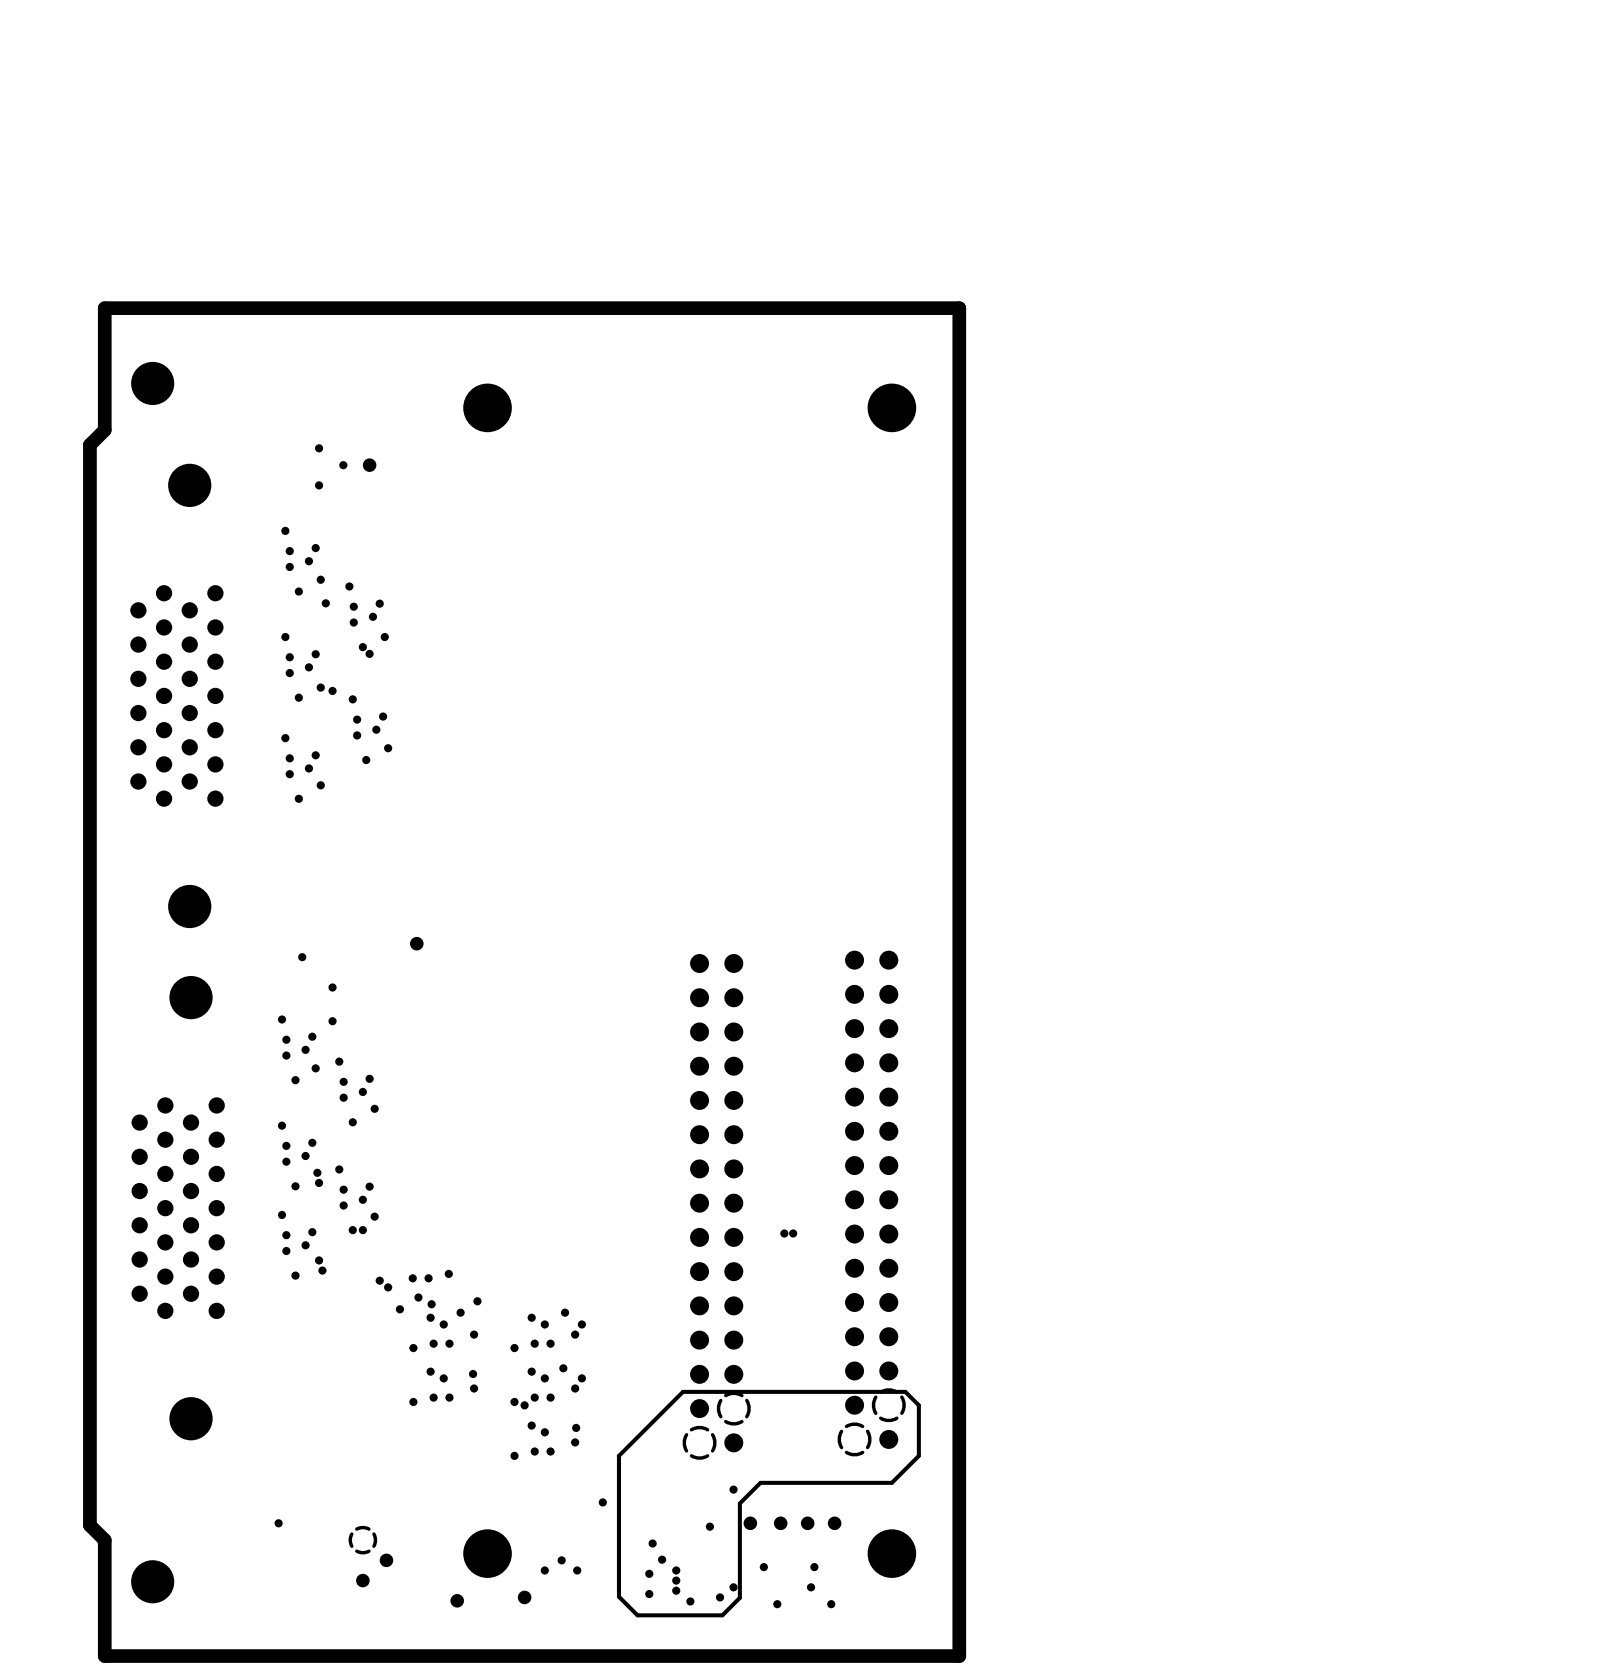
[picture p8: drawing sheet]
<svg xmlns="http://www.w3.org/2000/svg" width="399mm" height="411mm" viewBox="0 0 399 411" stroke-linecap="round" stroke-linejoin="round" font-family="sans-serif">
<path d="M168.6 343.7h54.9l3.4 3.3v12.5l-6.7 6.6h-32.4l-5.1 5.1v23.3l-4.3 4.3h-21l-4.6-4.6v-34.7z" fill="none" stroke="#000" stroke-width="1"/>
<path d="M25.9 76.1h211v332.8h-211v-28.6l-3.7-3.7v-266.7l3.7-3.7z" fill="none" stroke="#000" stroke-width="3.4"/>
<g fill="#000">
<circle cx="37.7" cy="94.7" r="5.3"/>
<circle cx="46.8" cy="119.8" r="5.3"/>
<circle cx="78.8" cy="119.8" r="1.01"/>
<circle cx="78.8" cy="110.7" r="1.01"/>
<circle cx="84.8" cy="114.9" r="1.01"/>
<circle cx="91.3" cy="114.9" r="1.68"/>
<circle cx="120.4" cy="100.7" r="6"/>
<circle cx="220.2" cy="100.7" r="6"/>
<circle cx="70.5" cy="131.1" r="1.01"/>
<circle cx="71.5" cy="140" r="1.01"/>
<circle cx="71.5" cy="136.1" r="1.01"/>
<circle cx="76.3" cy="138.6" r="1.01"/>
<circle cx="77.9" cy="135.3" r="1.01"/>
<circle cx="34.2" cy="159.1" r="2.01"/>
<circle cx="34.2" cy="150.7" r="2.01"/>
<circle cx="40.5" cy="154.9" r="2.01"/>
<circle cx="40.5" cy="146.5" r="2.01"/>
<circle cx="46.8" cy="159.1" r="2.01"/>
<circle cx="46.8" cy="150.7" r="2.01"/>
<circle cx="53.2" cy="154.9" r="2.01"/>
<circle cx="53.2" cy="146.5" r="2.01"/>
<circle cx="70.5" cy="157.3" r="1.01"/>
<circle cx="73.8" cy="146.1" r="1.01"/>
<circle cx="79.2" cy="143.1" r="1.01"/>
<circle cx="80.4" cy="149" r="1.01"/>
<circle cx="86.3" cy="144.8" r="1.01"/>
<circle cx="87.3" cy="149.8" r="1.01"/>
<circle cx="87.3" cy="153.7" r="1.01"/>
<circle cx="89.6" cy="159.8" r="1.01"/>
<circle cx="92.1" cy="152.3" r="1.01"/>
<circle cx="93.8" cy="149" r="1.01"/>
<circle cx="95" cy="157.3" r="1.01"/>
<circle cx="34.2" cy="176.1" r="2.01"/>
<circle cx="34.2" cy="167.6" r="2.01"/>
<circle cx="40.5" cy="171.8" r="2.01"/>
<circle cx="40.5" cy="163.4" r="2.01"/>
<circle cx="46.8" cy="176.1" r="2.01"/>
<circle cx="46.8" cy="167.6" r="2.01"/>
<circle cx="53.2" cy="171.8" r="2.01"/>
<circle cx="53.2" cy="163.4" r="2.01"/>
<circle cx="71.5" cy="166.2" r="1.01"/>
<circle cx="71.5" cy="162.3" r="1.01"/>
<circle cx="73.8" cy="172.3" r="1.01"/>
<circle cx="76.3" cy="164.8" r="1.01"/>
<circle cx="77.9" cy="161.5" r="1.01"/>
<circle cx="79.2" cy="169.8" r="1.01"/>
<circle cx="82.1" cy="170.6" r="1.01"/>
<circle cx="87.1" cy="172.7" r="1.01"/>
<circle cx="88.2" cy="177.7" r="1.01"/>
<circle cx="91.3" cy="161.4" r="1.01"/>
<circle cx="94.6" cy="176.9" r="1.01"/>
<circle cx="34.2" cy="193" r="2.01"/>
<circle cx="34.2" cy="184.5" r="2.01"/>
<circle cx="40.5" cy="188.7" r="2.01"/>
<circle cx="40.5" cy="180.3" r="2.01"/>
<circle cx="40.5" cy="197.2" r="2.01"/>
<circle cx="46.8" cy="193" r="2.01"/>
<circle cx="46.8" cy="184.5" r="2.01"/>
<circle cx="53.2" cy="188.7" r="2.01"/>
<circle cx="53.2" cy="197.2" r="2.01"/>
<circle cx="53.2" cy="180.3" r="2.01"/>
<circle cx="70.5" cy="182.2" r="1.01"/>
<circle cx="71.5" cy="191.1" r="1.01"/>
<circle cx="71.5" cy="187.2" r="1.01"/>
<circle cx="73.8" cy="197.2" r="1.01"/>
<circle cx="76.3" cy="189.7" r="1.01"/>
<circle cx="77.9" cy="186.5" r="1.01"/>
<circle cx="79.2" cy="193.9" r="1.01"/>
<circle cx="88.2" cy="181.6" r="1.01"/>
<circle cx="90.4" cy="187.7" r="1.01"/>
<circle cx="92.9" cy="180.2" r="1.01"/>
<circle cx="95.8" cy="184.7" r="1.01"/>
<circle cx="46.8" cy="223.8" r="5.3"/>
<circle cx="74.6" cy="236.3" r="1.01"/>
<circle cx="102.9" cy="233" r="1.68"/>
<circle cx="172.7" cy="237.9" r="2.34"/>
<circle cx="181.2" cy="237.9" r="2.34"/>
<circle cx="211" cy="237.1" r="2.34"/>
<circle cx="219.4" cy="237.1" r="2.34"/>
<circle cx="47.2" cy="246.3" r="5.3"/>
<circle cx="69.6" cy="251.7" r="1.01"/>
<circle cx="70.7" cy="256.7" r="1.01"/>
<circle cx="75.4" cy="259.2" r="1.01"/>
<circle cx="77.1" cy="256" r="1.01"/>
<circle cx="82.1" cy="252.1" r="1.01"/>
<circle cx="82.1" cy="243.8" r="1.01"/>
<circle cx="172.7" cy="246.3" r="2.34"/>
<circle cx="172.7" cy="254.8" r="2.34"/>
<circle cx="181.2" cy="246.3" r="2.34"/>
<circle cx="181.2" cy="254.8" r="2.34"/>
<circle cx="211" cy="245.5" r="2.34"/>
<circle cx="211" cy="254" r="2.34"/>
<circle cx="219.4" cy="245.5" r="2.34"/>
<circle cx="219.4" cy="254" r="2.34"/>
<circle cx="34.5" cy="277.2" r="2.01"/>
<circle cx="40.8" cy="272.9" r="2.01"/>
<circle cx="47.2" cy="277.2" r="2.01"/>
<circle cx="53.5" cy="272.9" r="2.01"/>
<circle cx="69.6" cy="277.9" r="1.01"/>
<circle cx="70.7" cy="260.6" r="1.01"/>
<circle cx="73" cy="266.7" r="1.01"/>
<circle cx="77.9" cy="263.8" r="1.01"/>
<circle cx="83.8" cy="262.1" r="1.01"/>
<circle cx="84.9" cy="271" r="1.01"/>
<circle cx="84.9" cy="267.1" r="1.01"/>
<circle cx="87.1" cy="277.1" r="1.01"/>
<circle cx="89.6" cy="269.6" r="1.01"/>
<circle cx="91.3" cy="266.4" r="1.01"/>
<circle cx="92.5" cy="273.8" r="1.01"/>
<circle cx="172.7" cy="263.3" r="2.34"/>
<circle cx="172.7" cy="271.7" r="2.34"/>
<circle cx="181.2" cy="263.3" r="2.34"/>
<circle cx="181.2" cy="271.7" r="2.34"/>
<circle cx="211" cy="262.4" r="2.34"/>
<circle cx="211" cy="279.3" r="2.34"/>
<circle cx="211" cy="270.9" r="2.34"/>
<circle cx="219.4" cy="279.3" r="2.34"/>
<circle cx="219.4" cy="262.4" r="2.34"/>
<circle cx="219.4" cy="270.9" r="2.34"/>
<circle cx="34.5" cy="294.1" r="2.01"/>
<circle cx="34.5" cy="285.6" r="2.01"/>
<circle cx="40.8" cy="298.3" r="2.01"/>
<circle cx="40.8" cy="281.4" r="2.01"/>
<circle cx="40.8" cy="289.8" r="2.01"/>
<circle cx="47.2" cy="285.6" r="2.01"/>
<circle cx="47.2" cy="294.1" r="2.01"/>
<circle cx="53.5" cy="289.8" r="2.01"/>
<circle cx="53.5" cy="298.3" r="2.01"/>
<circle cx="53.5" cy="281.4" r="2.01"/>
<circle cx="69.6" cy="300" r="1.01"/>
<circle cx="70.7" cy="286.8" r="1.01"/>
<circle cx="70.7" cy="282.9" r="1.01"/>
<circle cx="73" cy="292.9" r="1.01"/>
<circle cx="75.4" cy="285.4" r="1.01"/>
<circle cx="77.1" cy="282.2" r="1.01"/>
<circle cx="78.4" cy="289.6" r="1.01"/>
<circle cx="78.8" cy="292.1" r="1.01"/>
<circle cx="83.8" cy="288.7" r="1.01"/>
<circle cx="84.9" cy="297.6" r="1.01"/>
<circle cx="84.9" cy="293.7" r="1.01"/>
<circle cx="89.6" cy="296.2" r="1.01"/>
<circle cx="91.3" cy="293" r="1.01"/>
<circle cx="172.7" cy="280.2" r="2.34"/>
<circle cx="172.7" cy="297.1" r="2.34"/>
<circle cx="172.7" cy="288.6" r="2.34"/>
<circle cx="181.2" cy="280.2" r="2.34"/>
<circle cx="181.2" cy="297.1" r="2.34"/>
<circle cx="181.2" cy="288.6" r="2.34"/>
<circle cx="211" cy="296.2" r="2.34"/>
<circle cx="211" cy="287.8" r="2.34"/>
<circle cx="219.4" cy="287.8" r="2.34"/>
<circle cx="219.4" cy="296.2" r="2.34"/>
<circle cx="34.5" cy="319.4" r="2.01"/>
<circle cx="34.5" cy="311" r="2.01"/>
<circle cx="34.5" cy="302.5" r="2.01"/>
<circle cx="40.8" cy="315.2" r="2.01"/>
<circle cx="40.8" cy="306.8" r="2.01"/>
<circle cx="47.2" cy="319.4" r="2.01"/>
<circle cx="47.2" cy="311" r="2.01"/>
<circle cx="47.2" cy="302.5" r="2.01"/>
<circle cx="53.5" cy="315.2" r="2.01"/>
<circle cx="53.5" cy="306.8" r="2.01"/>
<circle cx="70.7" cy="305" r="1.01"/>
<circle cx="70.7" cy="308.9" r="1.01"/>
<circle cx="73" cy="315" r="1.01"/>
<circle cx="75.4" cy="307.5" r="1.01"/>
<circle cx="77.1" cy="304.2" r="1.01"/>
<circle cx="78.8" cy="311.2" r="1.01"/>
<circle cx="79.6" cy="313.7" r="1.01"/>
<circle cx="87.1" cy="303.7" r="1.01"/>
<circle cx="89.6" cy="303.7" r="1.01"/>
<circle cx="92.5" cy="300.4" r="1.01"/>
<circle cx="93.8" cy="316.2" r="1.01"/>
<circle cx="95.8" cy="317.9" r="1.01"/>
<circle cx="101.9" cy="315.6" r="1.01"/>
<circle cx="105.8" cy="315.6" r="1.01"/>
<circle cx="110.8" cy="314.5" r="1.01"/>
<circle cx="172.7" cy="305.5" r="2.34"/>
<circle cx="172.7" cy="314" r="2.34"/>
<circle cx="181.2" cy="305.5" r="2.34"/>
<circle cx="181.2" cy="314" r="2.34"/>
<circle cx="193.7" cy="304.6" r="1.01"/>
<circle cx="195.8" cy="304.6" r="1.01"/>
<circle cx="211" cy="304.7" r="2.34"/>
<circle cx="211" cy="313.1" r="2.34"/>
<circle cx="219.4" cy="304.7" r="2.34"/>
<circle cx="219.4" cy="313.1" r="2.34"/>
<circle cx="40.8" cy="323.7" r="2.01"/>
<circle cx="53.5" cy="323.7" r="2.01"/>
<circle cx="98.7" cy="323.3" r="1.01"/>
<circle cx="102.1" cy="332.8" r="1.01"/>
<circle cx="103.3" cy="320.4" r="1.01"/>
<circle cx="106.3" cy="325.4" r="1.01"/>
<circle cx="106.3" cy="338.7" r="1.01"/>
<circle cx="106.6" cy="322" r="1.01"/>
<circle cx="107.1" cy="331.8" r="1.01"/>
<circle cx="109.6" cy="327" r="1.01"/>
<circle cx="111" cy="331.8" r="1.01"/>
<circle cx="113.7" cy="324.1" r="1.01"/>
<circle cx="116.8" cy="339.2" r="1.01"/>
<circle cx="117" cy="329.5" r="1.01"/>
<circle cx="117.9" cy="321.3" r="1.01"/>
<circle cx="127" cy="332.8" r="1.01"/>
<circle cx="131.3" cy="325.4" r="1.01"/>
<circle cx="131.3" cy="338.7" r="1.01"/>
<circle cx="132" cy="331.8" r="1.01"/>
<circle cx="134.5" cy="327" r="1.01"/>
<circle cx="135.9" cy="331.8" r="1.01"/>
<circle cx="139.1" cy="337.8" r="1.01"/>
<circle cx="139.5" cy="324.1" r="1.01"/>
<circle cx="142" cy="329.5" r="1.01"/>
<circle cx="143.7" cy="327" r="1.01"/>
<circle cx="172.7" cy="322.4" r="2.34"/>
<circle cx="172.7" cy="339.3" r="2.34"/>
<circle cx="172.7" cy="330.9" r="2.34"/>
<circle cx="181.2" cy="322.4" r="2.34"/>
<circle cx="181.2" cy="330.9" r="2.34"/>
<circle cx="181.2" cy="339.3" r="2.34"/>
<circle cx="211" cy="321.6" r="2.34"/>
<circle cx="211" cy="330" r="2.34"/>
<circle cx="211" cy="338.5" r="2.34"/>
<circle cx="219.4" cy="321.6" r="2.34"/>
<circle cx="219.4" cy="338.5" r="2.34"/>
<circle cx="219.4" cy="330" r="2.34"/>
<circle cx="47.2" cy="350.3" r="5.3"/>
<circle cx="102.1" cy="346.2" r="1.01"/>
<circle cx="107.1" cy="345.1" r="1.01"/>
<circle cx="109.6" cy="340.3" r="1.01"/>
<circle cx="111" cy="345.1" r="1.01"/>
<circle cx="117" cy="342.8" r="1.01"/>
<circle cx="127" cy="359.5" r="1.01"/>
<circle cx="127" cy="346.2" r="1.01"/>
<circle cx="129.5" cy="347" r="1.01"/>
<circle cx="131.3" cy="352" r="1.01"/>
<circle cx="132" cy="358.4" r="1.01"/>
<circle cx="132" cy="345.1" r="1.01"/>
<circle cx="134.5" cy="353.6" r="1.01"/>
<circle cx="134.5" cy="340.3" r="1.01"/>
<circle cx="135.9" cy="358.4" r="1.01"/>
<circle cx="135.9" cy="345.1" r="1.01"/>
<circle cx="142" cy="342.8" r="1.01"/>
<circle cx="142" cy="356.1" r="1.01"/>
<circle cx="142.3" cy="352.6" r="1.01"/>
<circle cx="143.7" cy="340.3" r="1.01"/>
<circle cx="172.7" cy="347.8" r="2.34"/>
<circle cx="181.2" cy="356.2" r="2.34"/>
<circle cx="211" cy="347" r="2.34"/>
<circle cx="219.4" cy="355.4" r="2.34"/>
<circle cx="68.8" cy="376.1" r="1.01"/>
<circle cx="148.8" cy="370.9" r="1.01"/>
<circle cx="175.3" cy="376.9" r="1.01"/>
<circle cx="181.1" cy="367.8" r="1.01"/>
<circle cx="185.3" cy="376.1" r="1.68"/>
<circle cx="192.8" cy="376.1" r="1.68"/>
<circle cx="199.4" cy="376.1" r="1.68"/>
<circle cx="206.1" cy="376.1" r="1.68"/>
<circle cx="37.7" cy="390.5" r="5.3"/>
<circle cx="89.6" cy="390.3" r="1.68"/>
<circle cx="95.4" cy="385.3" r="1.68"/>
<circle cx="112.9" cy="395.2" r="1.68"/>
<circle cx="120.4" cy="383.6" r="6"/>
<circle cx="129.5" cy="394.4" r="1.68"/>
<circle cx="134.5" cy="387.8" r="1.01"/>
<circle cx="138.7" cy="385.3" r="1.01"/>
<circle cx="142.5" cy="387.8" r="1.01"/>
<circle cx="160.3" cy="393.6" r="1.01"/>
<circle cx="160.3" cy="388.6" r="1.01"/>
<circle cx="161.1" cy="381.1" r="1.01"/>
<circle cx="163.5" cy="385.1" r="1.01"/>
<circle cx="167" cy="387.8" r="1.01"/>
<circle cx="167" cy="392.7" r="1.01"/>
<circle cx="167" cy="390.3" r="1.01"/>
<circle cx="170.5" cy="395.4" r="1.01"/>
<circle cx="177.8" cy="394.4" r="1.01"/>
<circle cx="181.1" cy="391.9" r="1.01"/>
<circle cx="188.6" cy="386.9" r="1.01"/>
<circle cx="191.9" cy="396.1" r="1.01"/>
<circle cx="200.2" cy="391.9" r="1.01"/>
<circle cx="201.1" cy="386.9" r="1.01"/>
<circle cx="205.2" cy="396.1" r="1.01"/>
<circle cx="220.2" cy="383.6" r="6"/>
</g>
<g fill="none" stroke="#000" stroke-width=".84">
<path d="M169.5 354.2a3.8 3.8 0 0 0 0 4M170.7 353a3.8 3.8 0 0 1 4 0M170.7 359.4a3.8 3.8 0 0 0 4 0M175.9 354.2a3.8 3.8 0 0 1 0 4M178 345.8a3.8 3.8 0 0 0 0 4M179.2 344.6a3.8 3.8 0 0 1 4 0M179.2 351a3.8 3.8 0 0 0 4 0M184.4 345.8a3.8 3.8 0 0 1 0 4M207.8 353.4a3.8 3.8 0 0 0 0 4M209 352.2a3.8 3.8 0 0 1 4 0M209 358.6a3.8 3.8 0 0 0 4 0M214.2 353.4a3.8 3.8 0 0 1 0 4"/>
<path d="M216.2 344.9a3.8 3.8 0 0 0 0 4.1M217.4 343.7a3.8 3.8 0 0 1 4 0M217.4 350.2a3.8 3.8 0 0 0 4 0M222.6 344.9a3.8 3.8 0 0 1 0 4.1M86.9 378.8l-.4 1.5 .4 1.5M88.1 377.5l1.5-.3 1.5 .3M92.3 378.8l.4 1.5-.4 1.5M88.1 383l1.5 .4 1.5-.4"/>
</g>
</svg>
